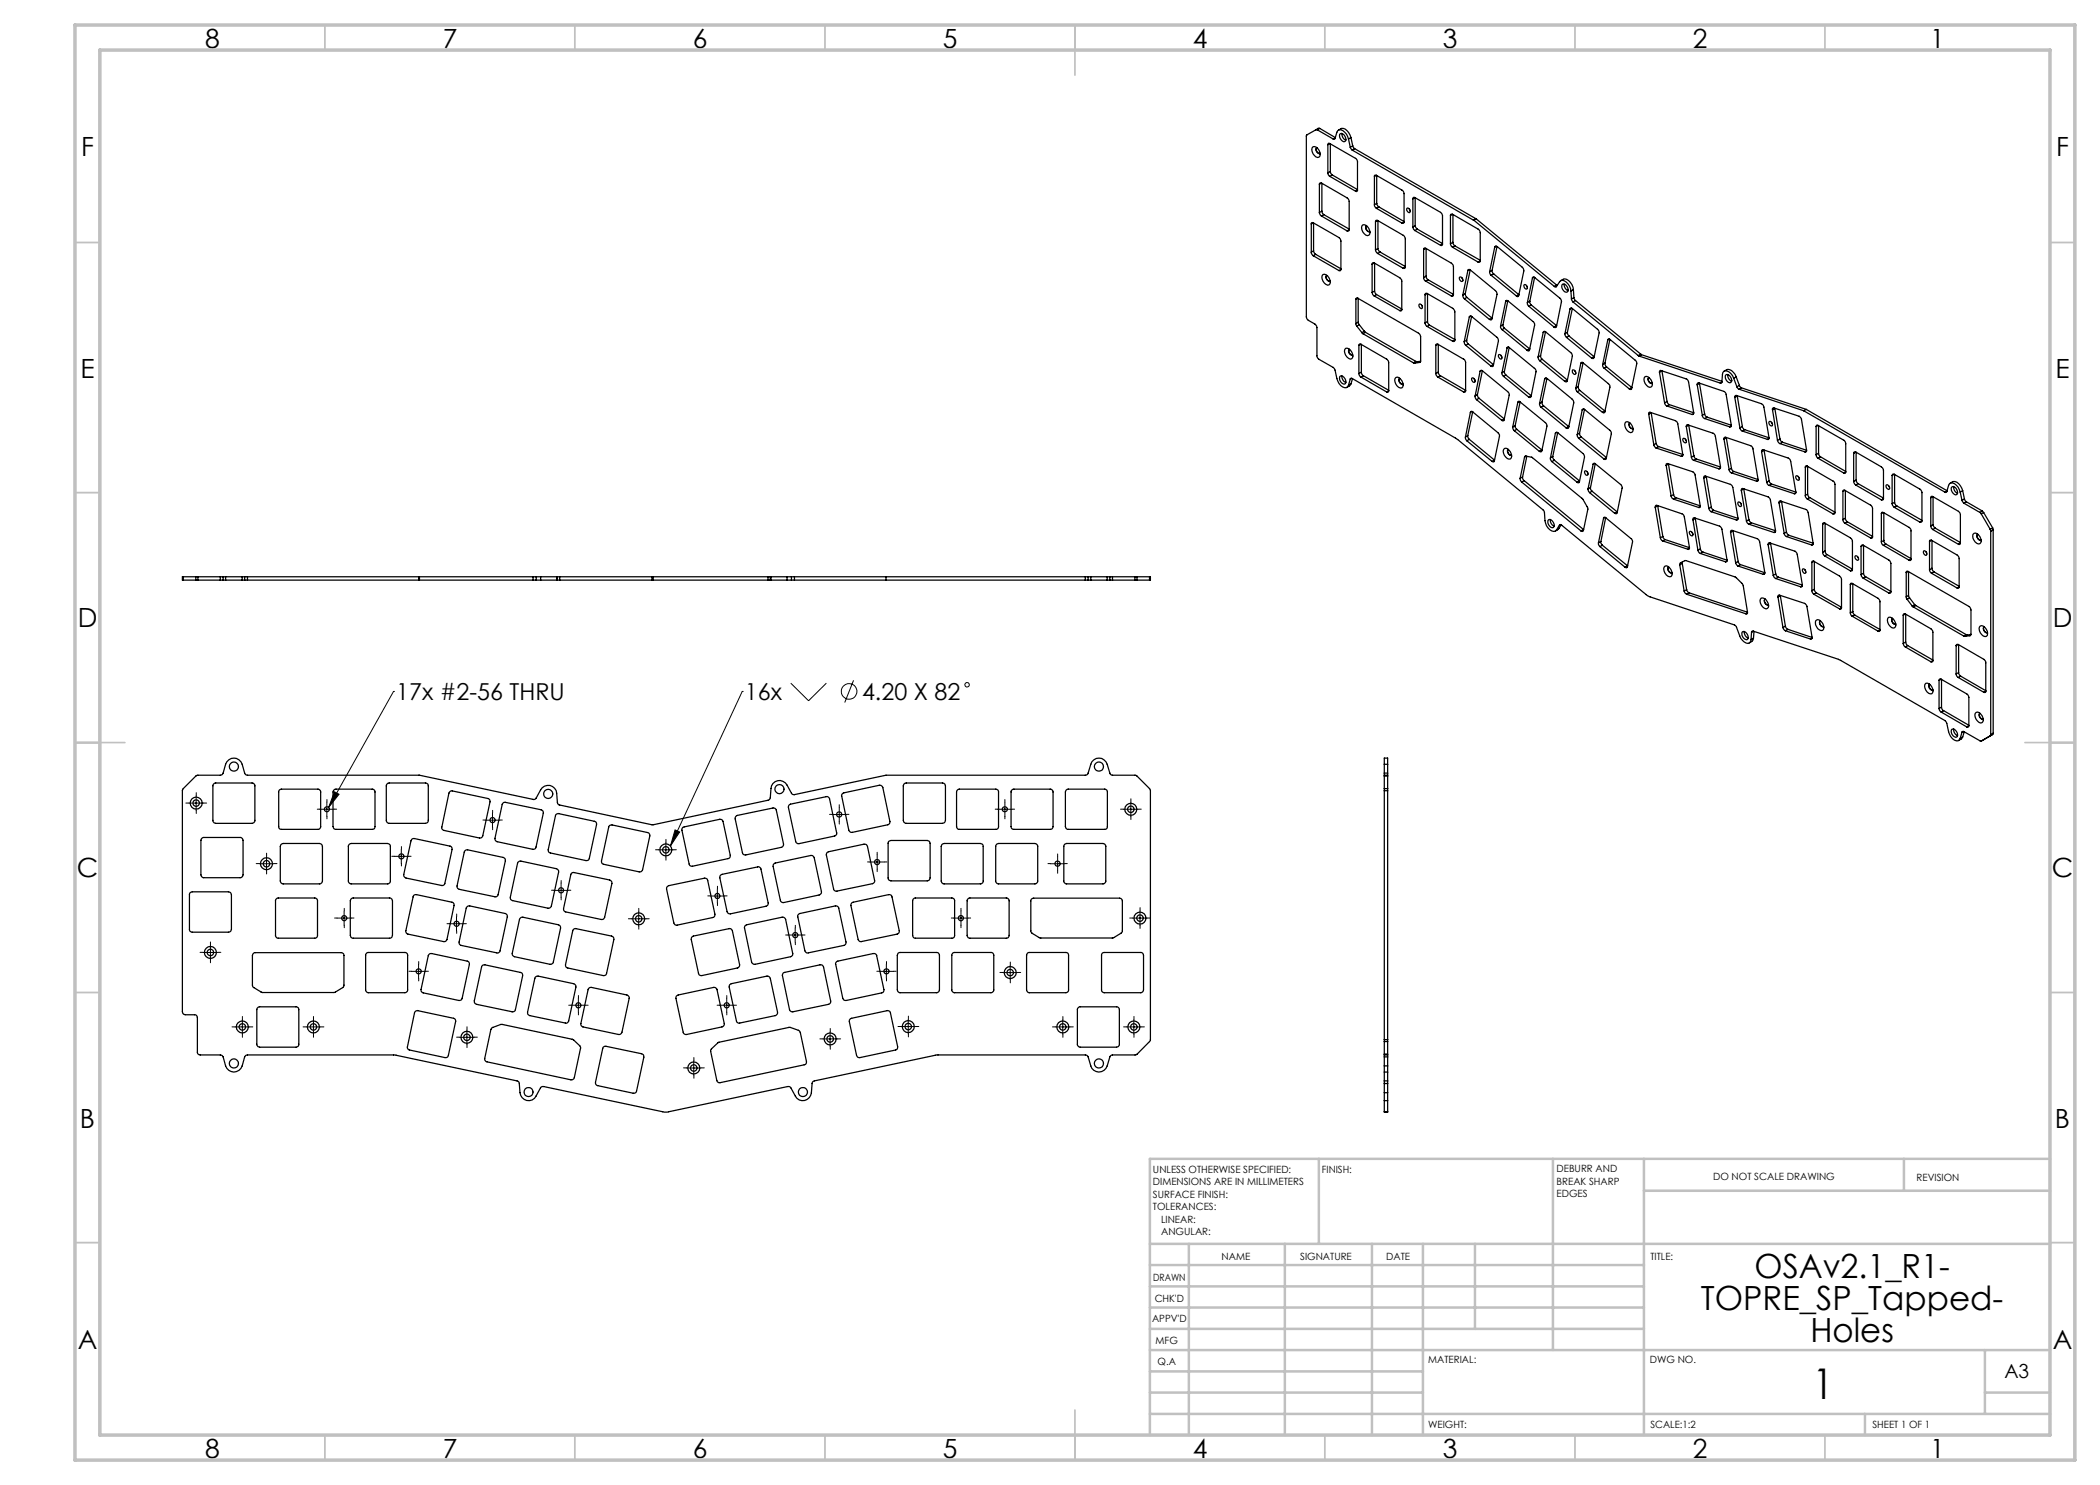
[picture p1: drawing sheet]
<svg xmlns="http://www.w3.org/2000/svg" width="420mm" height="297mm" viewBox="0 0 420 297" stroke-linecap="round" stroke-linejoin="round" font-family="sans-serif">
<defs><g id="words">
<text font-size="8.5" x="362.5" y="279.7">1</text>
<g font-size="6.7">
<text x="350.9" y="255.6">OSAv2.1_R1-</text>
<text x="340.2" y="262">TOPRE_SP_Tapped-</text>
<text x="362.1" y="268.4">Holes</text>
</g>
<g font-size="5.3">
<text x="41" y="9.5">8</text>
<text x="88.5" y="9.5">7</text>
<text x="138.5" y="9.5">6</text>
<text x="188.5" y="9.5">5</text>
<text x="238.5" y="9.5">4</text>
<text x="288.5" y="9.5">3</text>
<text x="338.5" y="9.5">2</text>
<text x="386" y="9.5">1</text>
<text x="16.2" y="31.2">F</text>
<text x="411.2" y="31.2">F</text>
<text x="16.1" y="75.5">E</text>
<text x="411.1" y="75.5">E</text>
<text x="15.5" y="125.5">D</text>
<text x="410.5" y="125.5">D</text>
<text x="15.4" y="175.5">C</text>
<text x="410.4" y="175.5">C</text>
<text x="16" y="225.5">B</text>
<text x="411" y="225.5">B</text>
<text x="15.5" y="269.7">A</text>
<text x="410.5" y="269.7">A</text>
<text x="41" y="291.5">8</text>
<text x="88.5" y="291.5">7</text>
<text x="138.5" y="291.5">6</text>
<text x="188.5" y="291.5">5</text>
<text x="238.5" y="291.5">4</text>
<text x="288.5" y="291.5">3</text>
<text x="338.5" y="291.5">2</text>
<text x="386" y="291.5">1</text>
</g>
<g font-size="4.7">
<text x="79.2" y="140">17x #2-56 THRU</text>
<text x="149" y="140">16x</text>
<text x="172.4" y="140">4.20 X 82</text>
</g>
<text font-size="3.9" x="400.9" y="275.5">A3</text>
<g font-size="2">
<text x="230.6" y="234.6">UNLESS OTHERWISE SPECIFIED:</text>
<text x="230.6" y="237.1">DIMENSIONS ARE IN MILLIMETERS</text>
<text x="230.6" y="239.6">SURFACE FINISH:</text>
<text x="264.4" y="234.6">FINISH:</text>
<text x="311.3" y="234.5">DEBURR AND</text>
<text x="311.3" y="237">BREAK SHARP</text>
<text x="311.3" y="239.5">EDGES</text>
<text x="342.6" y="236">DO NOT SCALE DRAWING</text>
<text x="383.3" y="236.2">REVISION</text>
<text x="230.6" y="242.1">TOLERANCES:</text>
<text x="232.2" y="244.6">LINEAR:</text>
<text x="232.2" y="247.1">ANGULAR:</text>
<text x="244.3" y="252">NAME</text>
<text x="260" y="251.9">SIGNATURE</text>
<text x="277.2" y="251.9">DATE</text>
<text x="330.1" y="251.9">TITLE:</text>
<text x="230.6" y="256.1">DRAWN</text>
<text x="230.9" y="260.3">CHK'D</text>
<text x="230.4" y="264.4">APPV'D</text>
<text x="231.1" y="268.8">MFG</text>
<text x="231.5" y="273">Q.A</text>
<text x="285.6" y="272.5">MATERIAL:</text>
<text x="330" y="272.5">DWG NO.</text>
<text x="285.6" y="285.5">WEIGHT:</text>
<text x="330.1" y="285.6">SCALE:1:2</text>
<text x="374.5" y="285.6">SHEET 1 OF 1</text>
</g>
</g></defs>
<g fill="none" stroke="#000" stroke-width=".2">
<path d="M78.7 138.3h.1M78.7 138.3l-13 23.2M148.4 138.3h.1M148.4 138.3l-14.3 30.9M158.2 136.6l3.5 3.6 3.6-3.6M170.7 136.1l-1.8 4.4M39.2 159.2v2.9M66.9 158.4l.9 .5-2.1 2.6zM37.8 160.6h2.9M51.9 172.8h2.8M53.3 171.3v2.9M64 161.9h2.8"/>
<path d="M65.4 160.4v2.9M78.8 171.3h2.9M80.3 169.9v2.8M97.1 164h2.8M98.5 162.6v2.8M110.8 178.1h2.8M112.2 176.6v2.9M131.7 170h2.9M133.2 168.6v2.8M135 166l.9 .4-1.8 2.8zM142.1 179.2h2.8M143.5 177.8v2.8"/>
<path d="M166.4 162.9h2.9M167.9 161.5v2.8M174 172.4h2.8M175.4 171v2.8M199.5 161.9h2.9M201 160.4v2.9M210.1 172.8h2.8M211.5 171.3v2.9M224.7 161.9h2.9M226.2 160.4v2.9M40.6 190.5h2.9M42.1 189.1v2.8"/>
<path d="M67.4 183.6h2.9M68.8 182.2v2.9M82.3 194.3h2.9M83.7 192.8v2.9M89.9 184.7h2.8M91.3 183.3v2.9M115.7 199.6v2.9M126.3 183.8h2.9M127.7 182.3v2.9M145.3 199.6v2.9M157.6 187h2.9M159 185.6v2.9"/>
<path d="M175.9 194.3h2.8M177.3 192.8v2.9M190.7 183.6h2.9M192.2 182.2v2.9M200.6 194.5h2.9M202 193.1v2.8M226.6 183.6h2.8M228 182.2v2.9M47 205.4h2.9M48.5 204v2.8M61.2 205.4h2.9M62.7 204v2.8"/>
<path d="M92 207.5h2.8M93.4 206v2.9M114.2 201h2.9M137.3 213.6h2.9M138.7 212.2v2.8M143.9 201h2.9M164.6 207.8h2.9M166 206.4v2.8M180.2 205.3h2.9M181.6 203.9v2.9M211.1 205.4h2.9M212.5 204v2.8"/>
<path d="M225.4 205.4h2.8M226.8 204v2.8"/>
<circle cx="169.8" cy="138.3" r="1.55"/>
<circle cx="193.4" cy="136.9" r=".45"/>
</g>
<g fill="none" stroke="#000" stroke-width=".2" stroke-dasharray="15.2 1.3 1.3 1.3">
<path d="M39.3 159.2v-.7M37.8 160.6h-.6M39.3 162v.7M40.7 160.6h.6M51.9 172.7h-.7M53.3 171.3v-.7M53.3 174.2v.6M54.7 172.7h.7M64 161.8h-.5M65.4 160.4v-.5M65.4 163.3v.5M66.8 161.8h.5"/>
<path d="M78.9 171.3h-.6M80.3 169.8v-.5M80.3 172.7v.5M81.7 171.3h.5M97.1 164h-.5M98.5 162.6v-.5M98.5 165.4v.5M100 164h.5M110.8 178h-.5M112.2 176.6v-.5M112.2 179.5v.5M113.7 178h.5"/>
<path d="M131.8 170h-.7M133.2 168.5v-.6M133.2 171.4v.6M134.6 170h.7M142.1 179.2h-.5M143.5 177.8v-.6M144.9 179.2h.5M166.4 162.9h-.5M167.9 161.4v-.5M167.9 164.3v.5M169.3 162.9h.5M174 172.4h-.5"/>
<path d="M175.4 171v-.5M175.4 173.8v.5M176.9 172.4h.5M199.6 161.8h-.6M201 160.4v-.5M201 163.3v.5M202.4 161.8h.5M210.1 172.7h-.5M211.5 171.3v-.5M211.5 174.2v.5M213 172.7h.5M224.8 161.8h-.7"/>
<path d="M226.2 160.4v-.6M226.2 163.3v.6M227.6 161.8h.7M40.7 190.5h-.7M42.1 189v-.6M42.1 191.9v.7M43.5 190.5h.7M67.4 183.6h-.5M68.9 182.2v-.5M68.9 185v.5M70.3 183.6h.5M82.3 194.3h-.5"/>
<path d="M83.7 192.8v-.5M83.7 195.7v.5M85.2 194.3h.5M89.9 184.7h-.5M91.3 183.3v-.5M91.3 186.2v.5M92.8 184.7h.5M115.7 199.6v-.5M126.3 183.8h-.6M127.8 182.3v-.6M127.8 185.2v.6M129.2 183.8h.6"/>
<path d="M143.5 180.6v.5M145.4 199.6v-.5M157.6 187h-.5M159.1 185.6v-.5M159.1 188.4v.5M160.5 187h.5M175.9 194.3h-.5M177.3 192.8v-.5M177.3 195.7v.5M178.7 194.3h.5M190.8 183.6h-.5M192.2 182.2v-.5"/>
<path d="M192.2 185v.5M193.6 183.6h.5M200.6 194.5h-.6M202.1 193.1v-.7M202.1 195.9v.7M203.5 194.5h.6M226.6 183.6h-.7M228 182.2v-.7M228 185v.7M229.4 183.6h.7M47.1 205.4h-.7M48.5 204v-.7"/>
<path d="M48.5 206.8v.7M49.9 205.4h.7M61.3 205.4h-.7M62.7 204v-.7M62.7 206.8v.7M64.1 205.4h.7M92 207.4h-.7M93.4 206v-.6M93.4 208.9v.6M94.8 207.4h.7M114.3 201h-.5M115.7 202.5v.5"/>
<path d="M117.1 201h.5M137.3 213.6h-.6M138.8 212.1v-.6M138.8 215v.7M140.2 213.6h.7M143.9 201h-.5M145.4 202.5v.5M146.8 201h.5M164.6 207.8h-.6M166.1 206.3v-.6M166.1 209.2v.7M167.5 207.8h.6"/>
<path d="M180.2 205.3h-.6M181.7 203.9v-.7M181.7 206.7v.7M183.1 205.3h.7M211.2 205.4h-.7M212.6 204v-.7M212.6 206.8v.7M214 205.4h.7M225.4 205.4h-.7M226.8 204v-.7M226.8 206.8v.7M228.2 205.4h.7"/>
</g>
<g fill="none" stroke="#c0c0c0" stroke-width=".35">
<path d="M65 5v5M115 5v5M165 5v5M215 5v10M265 5v5M315 5v5M365 5v5M15 48.5h5M410 48.5h5M15 98.5h5M410 98.5h5M15 148.5h10"/>
<path d="M405 148.5h10M15 198.5h5M410 198.5h5M15 248.5h5M410 248.5h5M65 287v5M115 287v5M165 287v5M215 282v10M265 287v5M315 287v5M365 287v5"/>
</g>
<g fill="none" stroke="#c0c0c0" stroke-width=".5">
<path d="M263.8 231.8v17M310.6 231.8v38.2M328.8 231.8v55.2M328.8 238.2h81.2M380.8 231.8v6.4M410 231.8h-180v55.2M230 248.8h180M230 257.3h98.8M230 253h98.8M237.8 248.8v38.2M257 248.8v38.2M274.4 248.8v38.2"/>
<path d="M284.6 248.8v38.2M295 248.8v17M230 265.8h98.8M230 261.5h98.8M230 278.5h54.6M230 274.3h54.6M230 270h180M397 278.5h13M397 270v12.8M230 282.8h180M373 282.8v4.2"/>
</g>
<path d="M15 5h400v287h-400zM20 10h390v277h-390z" fill="none" stroke="#c0c0c0" stroke-width=".7"/>
<path d="M66.9 158.4l.9 .5-2.1 2.6zM135 166l.9 .4-1.8 2.8z" fill="#000"/>
<g fill="none" stroke="#000" stroke-width=".25">
<path d="M262.6 29.3a1.39 1.39 0 0 1 1.2 2.1 1.38 1.38 0 0 1-1.2-2.1zM263.2 26l-1.9 1.1v36.4l.4 .6 1.4 .8 .2 .4 .1 6 .1 .2 .3 .4 2.9 1.6 .3 .5a4.2 4.2 0 0 0 1.5 3.4l.8 .1 .4-.5M263.2 26h.3M263.3 29.6a.76 .76 0 0 0 .7 1.1M263.4 29.6a.67 .67 0 0 0-.1 .7 .67 .67 0 0 0 .7 .4M263.5 26l3.1 1.8M263.9 36.9v5.6M263.9 25.7l-.2-.1-.5 .4M263.9 25.7l-.4 .3M263.9 25.7l3.2 1.8M264.3 36.6l5.4 3.2 .1 .5v5.6M264.3 36.6a.26 .26 0 0 0-.3 0 .26 .26 0 0 0-.1 .3"/>
<path d="M264.3 36.6l-.4 .3M264.4 36.7v5.5M265.6 34.6l.1 .4 .3 .3M265.6 28.9v5.7M266 28.7l5.2 3 .2 .3 .1 .3v5.7M266 28.7a.23 .23 0 0 0-.3 0 .23 .23 0 0 0-.1 .2M266 35.3l5.1 2.9M266 28.7l-.4 .2M266.1 34.3l.1 .4 .3 .3M266.1 34.3l-.5 .3M266.1 28.7v5.6M266.5 35l-.5 .3"/>
<path d="M266.5 35l5 2.9M266.6 27.8h.4l.5-1.7a1.44 1.44 0 0 1 2 1.2l.2 .5M267.1 27.5l-.5 .3M267.7 26a1.24 1.24 0 0 1 2 .5l.5 1M268.1 26.7a1.04 1.04 0 0 1 .9 1.6 1.04 1.04 0 0 1-.9-1.6zM268.4 26.7v.1a1.4 1.4 0 0 0 .8 1.2M269.7 27.8l.4 1.7M270.1 29.5l.3 .5M270.2 27.5l-.5 .3M270.2 27.5l.3 1.7M270.4 30l24.3 14M270.5 29.2l.4 .5"/>
<path d="M270.5 29.2l-.4 .3M270.9 29.7l-.5 .3M270.9 29.7l24.3 14M271.5 38a.23 .23 0 0 1-.1 .3 .23 .23 0 0 1-.3-.1M271.5 38l-.4 .2M274.9 35.3v5.7M275.3 35.1l5.1 2.9 .3 .3 .1 .3v5.8M275.3 35.1a.24 .24 0 0 0-.3-.1 .24 .24 0 0 0-.1 .3M275.3 35.1l-.4 .2M275.3 35.1v5.6M282.6 39.8v5.6M283 39.5l5.1 3 .3 .3 .1 .3v5.7"/>
<path d="M283 39.5a.24 .24 0 0 0-.3 0 .24 .24 0 0 0-.1 .3M283 39.5l-.4 .3M283 39.6v5.5M262.3 50.4v.3l.3 .4M262.3 44.8v5.6M262.6 44.6l5.2 2.9 .3 .3 .1 .3v5.8M262.6 44.6a.24 .24 0 0 0-.2-.1 .24 .24 0 0 0-.1 .3M262.6 51.1l5.2 3M262.6 44.6l-.3 .2M262.7 50.2l.2 .5 .2 .2M262.7 50.2l-.4 .2M262.7 44.6v5.6"/>
<path d="M263.1 50.9l-.5 .2M263.1 50.9l5.1 2.9M263.9 42.5l.2 .5 .2 .2M264.3 43.2l5.1 3M264.4 42.2l.4 .7M264.4 42.2l-.5 .3M264.6 54.9a1.39 1.39 0 0 1 1.2 2.1 1.39 1.39 0 0 1-1.2-2.1zM264.8 42.9l-.5 .3M264.8 42.9l5 2.9M265.4 55.1a.76 .76 0 0 0 .6 1.1M265.4 55.1a.67 .67 0 0 0-.1 .8 .67 .67 0 0 0 .7 .3M268.2 53.9a.24 .24 0 0 1-.1 .2 .24 .24 0 0 1-.3 0"/>
<path d="M268.2 53.9l-.4 .2M269.8 45.9a.26 .26 0 0 1-.1 .3 .26 .26 0 0 1-.3 0M269.8 45.9l-.4 .3M271.2 59.9v4.8M271.6 59.7l12.4 7.1 .1 .5v4.9l-.2 .3M271.6 59.7a.23 .23 0 0 0-.3-.1 .23 .23 0 0 0-.1 .3M271.6 59.7l-.4 .2M271.6 59.7v4.7M272.6 45a1.39 1.39 0 0 1 1.2 2.1 1.38 1.38 0 0 1-1.2-2.1zM273.3 45.2a.72 .72 0 0 0 .7 1.1 .67 .67 0 0 1-.7-.3 .67 .67 0 0 1 0-.8M274.4 58.5l.1 .4 .3 .3M274.4 52.8v5.7"/>
<path d="M274.8 52.6l5.2 3 .3 .3 .1 6M274.8 52.6a.25 .25 0 0 0-.3 0 .25 .25 0 0 0-.1 .2M274.8 59.2l5.2 2.9M274.8 52.6l-.4 .2M274.9 41v.2l.4 .5M274.9 58.2l.4 .7M274.9 52.6v5.6M274.9 58.2l-.5 .3M275.1 50l.4 .7M275.1 44.3v5.7M275.3 41.7l5.1 2.9M275.3 58.9l-.5 .3"/>
<path d="M275.3 58.9l5.1 2.9M275.3 40.7l.2 .5 .3 .2M275.3 40.7l-.4 .3M275.5 44.1l5.4 3.2 .2 .4v5.7M275.5 44.1a.26 .26 0 0 0-.3 0 .26 .26 0 0 0-.1 .2M275.5 50.7l5.1 3M275.5 44.1l-.4 .2M275.6 49.7l.2 .5 .2 .2M275.6 49.7l-.5 .3M275.6 44.2v5.5M275.8 41.4l-.5 .3M275.8 41.4l5 2.9"/>
<path d="M276 50.4l-.5 .3M276 50.4l5.1 2.9M280.8 44.4a.25 .25 0 0 1-.1 .3 .25 .25 0 0 1-.3-.1M280.8 44.4l-.4 .2M281.1 53.4l-.2 .3h-.3M281.1 53.4l-.5 .3M281.4 41.6a.53 .53 0 0 1 .6 .3 .53 .53 0 0 1-.2 .6l-.5-.5zM281.9 41.8l.1 .2M282.6 45.4l.4 .7M283 46.1l5.1 3M283 45.1l.5 .7M283 45.1l-.4 .3"/>
<path d="M283.5 45.8l-.5 .3M283.5 45.8l5 2.9M284.7 55.5l.1 .4 .4 .3M284.7 49.9v5.6M285 58.9v5.7M285.2 49.7l5.1 3 .3 .3 .1 6M285.2 49.7a.25 .25 0 0 0-.3-.1 .25 .25 0 0 0-.2 .3M285.2 56.2l5.1 3M285.2 49.7l-.5 .2M285.2 55.2l.1 .5 .3 .2M285.2 55.2l-.5 .3M285.2 49.7v5.5"/>
<path d="M285.4 58.7l5.1 3 .4 .4 .1 5.9M285.4 58.7a.26 .26 0 0 0-.3 0 .26 .26 0 0 0-.1 .2M285.4 58.7l-.4 .2M285.5 58.8v5.5M285.6 55.9l5.1 3M285.6 55.9l-.4 .3M288.5 48.8a.24 .24 0 0 1-.1 .3 .24 .24 0 0 1-.3 0M288.5 48.8l-.4 .3M290.1 48.8l.2 .4 .2 .3M290.1 43.1v5.7M290.5 42.9l5.4 3.1 .2 .5v5.7M290.5 42.9a.26 .26 0 0 0-.3-.1 .26 .26 0 0 0-.1 .3"/>
<path d="M290.5 49.5l5.1 2.9M290.5 42.9l-.4 .2M290.6 48.5l.4 .7M290.6 48.5l-.5 .3M290.6 42.9v5.6M290.7 59a.26 .26 0 0 1-.2 .2 .26 .26 0 0 1-.2 0M290.7 59l-.4 .2M291 49.2l-.5 .3M291 49.2l5.1 2.9M291.9 55.5a.47 .47 0 0 1 .6 .2 .47 .47 0 0 1-.2 .6l-.3-.3zM292.4 55.6l.1 .2M292.6 59l.3 .8"/>
<path d="M292.9 59.8l5 4.1M293.1 58.7l.3 .8M293.1 58.7l-.5 .3M293.4 59.5l5 4.1M293.4 59.5l-.5 .3M293.6 54.1a.28 .28 0 0 1 .2-.2 .28 .28 0 0 1 .3 .1l5.2 4.4 .1 .5-1 4.9a.27 .27 0 0 1-.2 .2 .27 .27 0 0 1-.3-.1M293.6 54.1l-1 4.9M293.9 53.9l-.3 .2M294 54l-.9 4.7M294.7 44l.1 .1M294.8 44.1l16.1 13.2M295.2 43.7v.1"/>
<path d="M295.2 43.7l-.5 .3M295.2 43.8l16.1 13.2M295.2 43.8l-.4 .3M296.1 52.2l-.2 .3-.3-.1M296.1 52.2l-.5 .2M297.9 54.4l.3 .7M298.2 55.1l5.1 4.1M298.4 54.1l.3 .7M298.4 54.1l-.5 .3M298.7 54.8l5 4.1M298.7 54.8l-.5 .3M298.9 49.4a.27 .27 0 0 1 .3-.2 .27 .27 0 0 1 .2 .1l5.3 4.4 .1 .5-1.1 4.9a.24 .24 0 0 1-.2 .2 .24 .24 0 0 1-.2-.1"/>
<path d="M298.9 49.4l-1 5M299.3 49.2l-.4 .2M299.4 49.3l-1 4.8M303.7 58.9l-.4 .3M303.7 58.9h.1M304.9 56.9a.51 .51 0 0 1 .5 .3 .51 .51 0 0 1-.1 .6l-.4-.3-.1-.4zM305.3 57.1l.1 .3M306.5 55.6l.1-.2 .3 .1 5.1 4.2 .2 .3 .1 .3-1 5a.28 .28 0 0 1-.2 .2 .28 .28 0 0 1-.3-.1M306.5 55.6l-1 4.9M306.8 55.4l-.3 .2M306.9 55.5l-.9 4.8M310.9 57.3l.3 .1 .7-1.1a.83 .83 0 0 1 1.3 .1 2.54 2.54 0 0 1 1 1.8"/>
<path d="M311.3 57l.1 .1M311.3 57l-.4 .3M312.1 56.1a1.2 1.2 0 0 1 2 .4l.3 .4 .3 1M312.5 56.8a1.06 1.06 0 0 1 .9 1.6 1.06 1.06 0 0 1-.9-1.6zM312.8 56.8l.2 .8 .6 .6M314.2 58.2l.1 1.6M314.3 59.8l.3 .6M314.7 57.9l-.5 .3M314.7 57.9l.1 1.6M314.8 59.5l.3 .6M314.8 59.5l-.5 .3M268.1 75.2a1.06 1.06 0 0 1 .9 1.6 1.06 1.06 0 0 1-.9-1.6z"/>
<path d="M268.4 75.2v.1a1.41 1.41 0 0 0 .8 1.2M269.1 69.7a1.39 1.39 0 0 1 1.2 2.1 1.39 1.39 0 0 1-1.2-2.1zM270.1 75.8l.3-.1 21.1 12.2 17.1 14 .3 .6a4 4 0 0 0 1.1 3.4 .86 .86 0 0 0 1.3 .1M270.1 75.8l-.4 1.2M270.2 76.8l-.2 .3-.6 .4M270.2 76.8l-.5 .2M270.3 75.7l-.2 .1M270.5 75.7l-.3 1.1M270.5 71a.67 .67 0 0 1-.7-.3 .67 .67 0 0 1 .1-.8 .73 .73 0 0 0 .6 1.1M271.2 64.7l.2 .5M271.4 65.2l1 1.3M271.6 64.4l.3 .5"/>
<path d="M271.6 64.4l-.4 .3M271.8 74.7l.2 .5 .2 .2M271.8 69.1v5.6M271.9 64.9l-.5 .3M271.9 64.9l1 1.3M272.2 68.9l5.2 3 .3 .3v6M272.2 68.9a.26 .26 0 0 0-.3-.1 .26 .26 0 0 0-.1 .3M272.2 75.4l5.1 3M272.2 68.9l-.4 .2M272.3 74.4l.1 .5 .3 .2M272.3 74.4l-.5 .3M272.3 68.9v5.5"/>
<path d="M272.4 66.5l.2 .2M272.6 66.7l10.1 5.9M272.7 75.1l-.5 .3M272.7 75.1l5 3M272.9 66.2l.2 .3M272.9 66.2l-.5 .3M273.1 66.5l10.1 5.8M273.1 66.5l-.5 .2M277.7 78.2a.26 .26 0 0 1-.1 .2 .26 .26 0 0 1-.3 0M277.7 78.2l-.4 .2M279.2 75.5a1.38 1.38 0 0 1 1.2 2.1 1.39 1.39 0 0 1-1.2-2.1zM279.9 75.7a.76 .76 0 0 0 .7 1.1"/>
<path d="M280 75.7a.7 .7 0 0 0-.1 .7 .7 .7 0 0 0 .7 .4M280.4 61.9a.23 .23 0 0 1-.2 .3 .23 .23 0 0 1-.2-.1M280.4 61.9l-.4 .2M282.7 72.6h.2M283.2 72.3l.2 .1M283.2 72.3l-.5 .3M283.4 72.4l-.5 .2M283.9 60.8a.53 .53 0 0 1 .5 .3 .53 .53 0 0 1-.1 .6l-.4-.3-.1-.3zM283.9 72.5l-1 .1M284.1 72.4l-.2 .1M284.1 72.2l-.7 .2M284.3 61l.1 .2"/>
<path d="M285 64.6l.2 .5 .2 .2M285.4 65.3l5.1 3M285.5 64.3l.4 .7M285.5 64.3l-.5 .3M285.9 65l-.5 .3M285.9 65l5.1 2.9M287.2 74.7v.3l.4 .4M287.2 69.1v5.6M287.6 68.9l5.3 3.1 .2 .4v5.7M287.6 68.9a.26 .26 0 0 0-.3-.1 .26 .26 0 0 0-.1 .3M287.6 75.4l5.1 3M287.6 68.9l-.4 .2"/>
<path d="M287.7 74.4l.1 .5 .3 .2M287.7 74.4l-.5 .3M287.7 68.9v5.5M288.1 75.1l5 3M288.1 75.1l-.5 .3M291 68a.26 .26 0 0 1-.2 .3 .26 .26 0 0 1-.3 0M291 68l-.5 .3M292.8 68.3l.4 .8M293.1 78.1a.26 .26 0 0 1-.1 .3 .26 .26 0 0 1-.3 0M293.1 78.1l-.4 .3M293.2 69.1l5 4.1M293.3 68l.4 .8"/>
<path d="M293.3 68l-.5 .3M293.7 68.8l5 4.1M293.7 68.8l-.5 .3M293.9 63.4a.28 .28 0 0 1 .2-.2 .28 .28 0 0 1 .3 .1l5.2 4.4 .1 .5-1 4.9a.28 .28 0 0 1-.3 .2 .28 .28 0 0 1-.2-.1M293.9 63.4l-1.1 4.9M294.2 63.2l-.3 .2M294.3 75.7a.48 .48 0 0 1 .6 .2 .48 .48 0 0 1-.1 .6l-.3-.2zM294.3 63.3l-1 4.7M294.8 75.8l.2 .2M295 79.2l.1 .4 .2 .3M295.3 79.9l5.1 4.2M295.5 78.9l.3 .8"/>
<path d="M295.5 78.9l-.5 .3M295.8 79.7l-.5 .2M295.8 79.7l5 4.1M296 74.3a.28 .28 0 0 1 .2-.2 .28 .28 0 0 1 .3 .1l5.3 4.5v.4l-1 5-.1 .1-.3-.1M296 74.3l-1 4.9M296.3 74.1l-.3 .2M296.5 74.2l-1 4.7M298.4 63.6l-.5 .3M298.4 63.6h.1M298.7 72.9l-.5 .3M298.7 72.9v.1M299.8 70.9a.54 .54 0 0 1 .5 .3 .54 .54 0 0 1-.1 .6l-.5-.5z"/>
<path d="M300.1 65.2v.3l.3 .4M300.2 71.1l.2 .3M300.4 74.5v.4l.3 .4M300.4 65.9l5 4.2M300.6 64.9v.4l.3 .3M300.6 64.9l-.5 .3M300.7 75.3l5 4.1M300.9 74.3v.3l.3 .4M300.9 65.6l-.5 .3M300.9 65.6l5 4.2M300.9 74.3l-.5 .2M301.1 60.3a.25 .25 0 0 1 .2-.2 .25 .25 0 0 1 .3 .1l5.1 4.2 .2 .3 .1 .3-1.1 5a.24 .24 0 0 1-.2 .2 .24 .24 0 0 1-.3-.1"/>
<path d="M301.1 60.3l-1 4.9M301.2 75l-.5 .3M301.2 75l5 4.1M301.4 69.6a.24 .24 0 0 1 .2-.2 .24 .24 0 0 1 .3 .1l5.1 4.2 .2 .4-1 5.2a.27 .27 0 0 1-.2 .2 .27 .27 0 0 1-.3-.1M301.4 69.6l-1 4.9M301.4 60.1l-.3 .2M301.6 60.2l-1 4.7M301.7 69.4l-.3 .2M301.8 69.5l-.9 4.8M305.5 60.5v.3l.3 .5M305.8 61.3l5 4.1M305.9 69.8l-.5 .3"/>
<path d="M305.9 69.8h.1M306 60.3v.3l.2 .4M306 60.3l-.5 .2M306.2 79.1l-.5 .3M306.2 79.1h.1M306.2 61l-.4 .3M306.2 61l5.1 4.1M307.6 71.4l.3 .7M307.9 72.1l5 4.2M308.1 71.1l.3 .8M308.1 71.1l-.5 .3M308.4 71.9l-.5 .2"/>
<path d="M308.4 71.9l5 4.1M308.6 66.5a.28 .28 0 0 1 .3-.2 .28 .28 0 0 1 .2 .1l5.3 4.4 .1 .5-1.1 4.9a.28 .28 0 0 1-.2 .2 .28 .28 0 0 1-.3-.1M308.6 66.5l-1 4.9M308.9 75.8l-1 4.9M309 66.3l-.4 .2M309.1 66.4l-1 4.7M309.2 75.6l-.3 .2M309.4 75.7l-1 4.7M309.4 75.7l5.2 4.4 .1 .5-1 4.9a.28 .28 0 0 1-.2 .2 .28 .28 0 0 1-.3-.1M309.4 75.7a.27 .27 0 0 0-.3-.1 .27 .27 0 0 0-.2 .2M311.3 65.1l-.5 .3M311.3 65.1v.1"/>
<path d="M313 66.7l.3 .8M313.3 67.5l5 4.1M313.4 76l-.5 .3M313.4 76h.1M313.5 66.5l.3 .7M313.5 66.5l-.5 .2M313.8 67.2l-.5 .3M313.8 67.2l5 4.1M314 61.8a.26 .26 0 0 1 .2-.2 .26 .26 0 0 1 .3 .1l5.3 4.5v.4l-1 4.9a.27 .27 0 0 1-.2 .2 .27 .27 0 0 1-.3-.1M314 61.8l-1 4.9M314.3 61.6l-.3 .2M314.5 61.7l-1 4.8"/>
<path d="M314.5 74a.54 .54 0 0 1 .6 .3 .54 .54 0 0 1-.1 .6l-.5-.3zM314.6 60.4l13.1 10.7M315 74.2l.1 .2M315.1 60.1l-.5 .3M315.1 60.1l13.1 10.7M315.2 77.6v.4l.3 .3M315.5 78.3l5 4.2M315.6 77.3l.3 .8M315.6 77.3l-.4 .3M315.9 78.1l-.4 .2M315.9 78.1l5.1 4.1M316.2 72.7a.26 .26 0 0 1 .2-.3 .26 .26 0 0 1 .3 .2l5.2 4.4 .1 .4-1 5a.25 .25 0 0 1-.2 .2 .25 .25 0 0 1-.3-.1"/>
<path d="M316.2 72.7l-1 4.9M316.5 72.5l-.3 .2M316.6 72.6l-1 4.7M318.8 71.3l-.5 .3M318.8 71.3h.1M320.5 72.9l.1 .4 .3 .4M320.9 73.7l5 4.1M321 72.6l.3 .8M321 72.6l-.5 .3M321.3 73.4l-.4 .3M321.3 73.4l5.1 4.1M321.6 68l.1-.2 .3 .1 5.1 4.2 .2 .3 .1 .3-1.1 5.1-.1 .1-.3-.1"/>
<path d="M321.6 68l-1.1 4.9M321.8 67.8l-.2 .2M322 67.9l-1 4.7M326.4 77.5l-.5 .3M326.4 77.5h.1M327.7 71.1l.1 .1M327.8 71.2l16.3 5.4M328.2 70.8l.1 .1M328.2 70.8l-.5 .3M328.3 70.9l-.5 .3M328.3 70.9l16.1 5.4M329 75.3a1.39 1.39 0 0 1 1.2 2.1 1.38 1.38 0 0 1-1.2-2.1z"/>
<path d="M330.4 76.6a.67 .67 0 0 1-.7-.3 .67 .67 0 0 1 .1-.8 .73 .73 0 0 0 .6 1.2M331.9 74.5a.25 .25 0 0 1 0-.3 .25 .25 0 0 1 .3-.1l5.1 1.7 .3 .3 1.1 6.4v.3l-.3 .1M331.9 74.5l1 6.1M332.4 74.2l-.5 .3M332.4 74.2l1 6.1M332.4 74.2h.1M339.4 77a.27 .27 0 0 1 .1-.3 .27 .27 0 0 1 .3-.1l5 1.7 .3 .2 .1 .3 1.1 6.2a.24 .24 0 0 1-.1 .3 .24 .24 0 0 1-.3 .1M339.4 77l1.1 6.1M339.9 76.7l-.5 .3M339.9 76.7l1 6.1M339.9 76.7h.1M344.4 76.4l-.3 .2"/>
<path d="M344.8 74.2a1.14 1.14 0 0 1 1.9 .3l.5 .9M345.2 74.9a1.06 1.06 0 0 1 .9 1.6 1.06 1.06 0 0 1-.9-1.6zM345.5 74.9v.2a1.38 1.38 0 0 0 .8 1.2M346.7 75.7a1.67 1.67 0 0 0-1.9-1.4l-.3 .6-.1 1.5-.3 .2M346.7 75.7l.7 1.7M347 79.5v-.3l.3-.1 5 1.6 .3 .3 1.2 6.5a.25 .25 0 0 1 0 .3 .25 .25 0 0 1-.3 .1M347 79.5l1 6.1M347.2 75.4l-.5 .3M347.2 75.4l.7 1.7M347.4 77.4l.4 .5M347.5 79.2l-.5 .3M347.5 79.2l1 6.1"/>
<path d="M347.5 79.2h.1M347.8 77.9l13 4.3M347.9 77.1l.4 .5M347.9 77.1l-.5 .3M348.3 77.6l-.5 .3M348.3 77.6l12.9 4.3M293.1 87.4v.4l.3 .4M293.4 88.2l5 4.1M293.5 87.1l.4 .8M293.5 87.1l-.4 .3M293.9 87.9l-.5 .3M293.9 87.9l5 4.1"/>
<path d="M294.1 82.5a.26 .26 0 0 1 .2-.2 .26 .26 0 0 1 .3 .1l5 4.1 .3 .5-1 5.2a.25 .25 0 0 1-.2 .2 .25 .25 0 0 1-.3-.1M294.1 82.5l-1 4.9M294.4 82.3l-.3 .2M294.5 82.4l-1 4.7M298.9 92l-.5 .3M298.9 92h.1M300.8 83.8l-.4 .3M300.8 83.8h.1M300.9 89.7a1.38 1.38 0 0 1 1.2 2.1 1.39 1.39 0 0 1-1.2-2.1zM301.6 89.9a.79 .79 0 0 0 .7 1.1M301.7 89.9a.67 .67 0 0 0-.1 .8 .67 .67 0 0 0 .7 .3M302.5 85.4l.4 .7"/>
<path d="M302.9 86.1l5 4.2M303 85.1l.1 .4 .3 .4M303 85.1l-.5 .3M303.4 85.9l5 4.1M303.4 85.9l-.5 .2M303.6 80.5a.24 .24 0 0 1 .2-.3 .24 .24 0 0 1 .2 .2l5.3 4.4 .1 .4-1 5a.27 .27 0 0 1-.2 .2 .27 .27 0 0 1-.3-.1M303.6 80.5l-1.1 4.9M303.9 80.3l-.3 .2M304 95.7l.3 .7M304 80.4l-1 4.7M304.3 96.4l11.9 9.8M304.5 95.4l.1 .4 .2 .3"/>
<path d="M304.5 95.4l-.5 .3M304.8 96.1l-.5 .3M304.8 96.1l11.9 9.8M304.9 91.4l.3-.2 1.3 .3 10 8.2 1.1 1.9-.9 4.5a.27 .27 0 0 1-.2 .2 .27 .27 0 0 1-.3-.1M304.9 91.4l-.9 4.3M305.2 91.2l-.3 .2M305.4 91.3l-.9 4.1M307.9 80.7l.3 .8M308.2 81.5l5 4.1M308.4 90l-.5 .3M308.4 90h.1M308.4 80.4l.3 .8"/>
<path d="M308.4 80.4l-.5 .3M308.7 81.2l-.5 .3M308.7 81.2l5 4.1M310.1 91.6v.2l.3 .5M310.4 92.3l5 4.1M310.6 91.3l.3 .7M310.6 91.3l-.5 .3M310.9 92l5 4.2M310.9 92l-.5 .3M311.1 86.6l-1 5M311.4 86.5l-.3 .1M311.5 86.5l-.9 4.8"/>
<path d="M311.6 86.6l5.2 4.3 .1 .5-1 5-.1 .2-.4-.2M311.6 86.6a.28 .28 0 0 0-.3-.1 .28 .28 0 0 0-.2 .1M313.7 85.3l-.5 .3M313.7 85.3h.1M315.5 86.9v.4l.2 .4M315.7 87.7l5.1 4.1M315.9 96.2l-.5 .2M315.9 96.2h.1M315.9 86.6l.3 .8M315.9 86.6l-.4 .3M316.2 87.4l-.5 .3M316.2 87.4l5.1 4.1"/>
<path d="M316.4 82a.28 .28 0 0 1 .3-.2 .28 .28 0 0 1 .2 .1l5.3 4.5 .1 .4-1.1 5-.1 .1-.3-.1M316.4 82l-.9 4.9M316.8 81.8l-.4 .2M316.9 81.9l-1 4.7M317 94.2a.51 .51 0 0 1 .5 .3 .51 .51 0 0 1-.1 .6l-.4-.3-.1-.4zM317.4 94.3l.2 .3M317.6 97.8l.3 .7M317.9 98.5l5 4.2M318.1 97.5v.4l.3 .3M318.1 97.5l-.5 .3M318.4 98.2l-.5 .3M318.4 98.2l5 4.2"/>
<path d="M318.6 92.8l.1-.1h.3l5.1 4.2 .3 .4v.2l-1 5a.27 .27 0 0 1-.2 .3 .27 .27 0 0 1-.3-.1M318.6 92.8l-1 5M318.9 92.7l-.3 .1M319.1 92.7l-1 4.8M321 82.2l-.5 .3M321 82.2h.1M321.3 91.5l-.5 .3M321.3 91.5h.1M325.2 84.4a1.39 1.39 0 0 1 1.2 2.1 1.39 1.39 0 0 1-1.2-2.1zM326.6 85.7a.67 .67 0 0 1-.7-.3 .67 .67 0 0 1 .1-.8 .73 .73 0 0 0 .6 1.1M329.7 82.8a.24 .24 0 0 1 .1-.3 .24 .24 0 0 1 .3 0l5.2 1.8 .3 .5 1 6.1a.26 .26 0 0 1-.1 .3 .26 .26 0 0 1-.2 .1M329.7 82.8l1.1 6.2"/>
<path d="M330.2 82.5h.1M330.2 82.5l-.5 .3M330.2 82.5l1 6.2M330.8 89l.4 .6M331.2 88.7l.5 .6M331.2 89.6l5.1 1.7M331.2 88.7l-.4 .3M331.7 89.3l-.5 .3M331.7 89.3l4.9 1.6M332.9 80.6l.2 .4 .3 .2M333.2 93.1a.26 .26 0 0 1 0-.3 .26 .26 0 0 1 .3-.1l5.1 1.7 .2 .2 .2 .3 1 6.2M333.2 93.1l1 6.1"/>
<path d="M333.4 80.3l.2 .4 .3 .2M333.4 81.2l5 1.7M333.4 80.3l-.5 .3M333.7 92.8l-.5 .3M333.7 92.8l1 6.1M333.7 92.8h.1M333.9 80.9l4.8 1.6M333.9 80.9l-.5 .3M334.2 99.2l.3 .5 .2 .1M334.7 98.9l.1 .3 .4 .4M334.7 99.8l5 1.7M334.7 98.9l-.5 .3"/>
<path d="M335.2 99.6l-.5 .2M335.2 99.6l4.8 1.6M336.6 91.1l-.3 .2M336.7 87.7a.6 .6 0 0 1 .5 .8 .58 .58 0 0 1-.5-.8zM337.1 87.8l.1 .3M337.3 85.3a.25 .25 0 0 1 0-.3 .25 .25 0 0 1 .3 0l5.1 1.7 .3 .3 1.1 6.4M337.3 85.3l1 6.1M337.7 85.1l-.4 .2M337.7 85.1l1.1 6.1M337.7 85v.1M338.3 91.4l.2 .5 .3 .2M338.7 82.7l-.3 .2"/>
<path d="M338.8 91.2l.1 .4 .3 .2M338.8 92.1l5 1.7M338.8 91.2l-.5 .2M339.2 91.8l-.4 .3M339.2 91.8l4.9 1.6M340.5 83.1l.2 .5 .2 .1M340.7 95.6l.2-.4h.2l5 1.7 .3 .2 .2 .4 1 6.1-.1 .4h-.2M340.7 95.6l1.1 6.1M340.9 82.8l.1 .3 .4 .3M340.9 83.7l5 1.7M340.9 82.8l-.4 .3M341.2 95.3l-.5 .3"/>
<path d="M341.2 95.3l1.1 6.1M341.2 95.3h.1M341.4 83.4l-.5 .3M341.4 83.4l4.9 1.7M344.1 93.4l-.1 .3-.2 .1M344.1 93.6l-.3 .2M344.8 87.8a.27 .27 0 0 1 0-.3 .27 .27 0 0 1 .3 0l5 1.6 .3 .3 .2 .3 1 6.2M344.8 87.8l1 6.1M345.3 87.6l-.5 .2M345.3 87.6l1 6.1M345.3 87.5v.1M345.8 93.9l.2 .5 .3 .2"/>
<path d="M346.3 85.2l-.4 .2M346.3 93.7l.1 .3 .4 .3M346.3 94.6l5 1.6M346.3 93.7l-.5 .2M346.8 94.3l-.5 .3M346.8 94.3l4.8 1.6M348 85.6l.1 .3 .4 .3M348.3 98.1a.25 .25 0 0 1 0-.3 .25 .25 0 0 1 .3-.1l5 1.7 .3 .2 .2 .4 1 6.1-.1 .4h-.2M348.3 98.1l1 6.1M348.5 85.3l.1 .3 .3 .3M348.5 86.2l5 1.7M348.5 85.3l-.5 .3"/>
<path d="M348.8 97.8l-.5 .3M348.8 97.8l1 6.1M348.8 97.8h.1M348.9 85.9l-.4 .3M348.9 85.9l4.9 1.7M351.6 95.9a.24 .24 0 0 1 0 .3 .24 .24 0 0 1-.3 0M351.6 96.1l-.3 .1M352.3 90.3l.1-.3h.2l5 1.6 .4 .3 .1 .3 1.1 6.2M352.3 90.3l1 6.1M352.8 90.1l-.5 .2M352.8 90.1l1 6.1M352.8 90v.1"/>
<path d="M353.3 96.4l.1 .4 .4 .3M353.8 87.7l-.3 .2M353.8 96.2l.1 .3 .4 .3M353.8 97.1l5 1.6M353.8 96.2l-.5 .2M353.9 84.3a.5 .5 0 0 1 .5 .3 .5 .5 0 0 1-.1 .6l-.4-.3-.1-.4zM354.3 84.5l.2 .2M354.3 96.8l-.5 .3M354.3 96.8l4.9 1.6M354.5 82a.26 .26 0 0 1 0-.3 .26 .26 0 0 1 .3-.1l5 1.7 .3 .2 .2 .3 1 6.2M354.5 82l1 6.1M355 81.7l-.5 .3"/>
<path d="M355 81.7l1 6.1M355 81.7h.1M355.5 88.1l.5 .6M356 87.8l.1 .3 .4 .3M356 88.7l5 1.7M356 87.8l-.5 .3M356.5 88.4l-.5 .3M356.5 88.4l4.8 1.7M359.2 98.4a.25 .25 0 0 1-.1 .3 .25 .25 0 0 1-.3 0M359.2 95.2a.48 .48 0 0 1 .6 .2 .48 .48 0 0 1-.1 .7l-.5-.4zM359.2 98.6l-.4 .1M359.7 95.3l.1 .3"/>
<path d="M360.8 82.2l28.2 16.2M361.1 99.1v.3l.4 .4M361.1 93.4v5.7M361.2 81.9l-.4 .3M361.2 81.9l28.2 16.2-.4 .3M361.3 90a.25 .25 0 0 1 0 .3 .25 .25 0 0 1-.3 .1M361.3 90.2l-.3 .2M361.5 93.2l5.2 3 .2 .3 .1 .3v5.7M361.5 93.2a.23 .23 0 0 0-.3 0 .23 .23 0 0 0-.1 .2M361.5 99.8l5.1 3M361.5 93.2l-.4 .2M361.5 98.8l.1 .3 .4 .4"/>
<path d="M361.5 98.8l-.4 .3M361.5 93.3v5.5M362 99.5l-.5 .3M362 99.5l5 2.9M363.2 90.9l.1 .5 .3 .2M363.2 85.3v5.6M363.6 85.1l5.2 3 .2 .2 .1 .3v5.8M363.6 85.1a.23 .23 0 0 0-.3-.1 .23 .23 0 0 0-.1 .3M363.6 91.6l5.2 3M363.6 85.1l-.4 .2M363.7 90.7l.1 .4 .3 .3M363.7 90.7l-.5 .2"/>
<path d="M363.7 85.1v5.6M364.1 91.4l-.5 .2M364.1 91.4l5 2.9M368.6 98.3v5.6M369 98.1l5.2 3 .2 .2 .1 .3v5.8M369 98.1a.23 .23 0 0 0-.3-.1 .23 .23 0 0 0-.1 .3M369 98.1l-.4 .2M369.1 98.1v5.5M369.1 94.4a.23 .23 0 0 1-.1 .3 .23 .23 0 0 1-.2-.1M369.1 94.4l-.3 .2M370.7 96.3l.2 .5 .3 .2M370.7 90.7v5.6"/>
<path d="M371.2 90.4l5.3 3.2 .2 .5v5.6M371.2 90.4a.26 .26 0 0 0-.3 0 .26 .26 0 0 0-.2 .3M371.2 97l5.1 3M371.2 90.4l-.5 .3M371.2 96l.4 .7M371.2 96l-.5 .3M371.2 90.5v5.5M371.6 96.7l-.4 .3M371.6 96.7l5.1 2.9M376.7 99.7l-.2 .3h-.2M376.7 99.7l-.4 .3M377.3 97a.52 .52 0 0 1 .5 .3 .52 .52 0 0 1-.1 .6l-.4-.3-.1-.4z"/>
<path d="M377.7 97.2l.2 .2M378.4 95.1v5.6M378.8 94.9l5.4 3.1 .2 .4v5.8M378.8 94.9a.26 .26 0 0 0-.3-.1 .26 .26 0 0 0-.1 .3M378.8 94.9l-.4 .2M378.9 94.9v5.6M386.2 99.6v5.6M386.5 99.3l5.2 3 .3 .3 .1 .3v5.7M386.5 99.3a.24 .24 0 0 0-.3 0 .24 .24 0 0 0 0 .3M386.5 99.3l-.3 .3M386.6 99.3v5.6M389 98.4h.3l.6-1.6a1.44 1.44 0 0 1 2 1.1l.1 .5"/>
<path d="M390 96.7a1.24 1.24 0 0 1 2.1 .5l.4 .9M390.4 97.4a1.04 1.04 0 0 1 .9 1.5 1.04 1.04 0 0 1-.9-1.5zM390.7 97.3v.2a1.4 1.4 0 0 0 .8 1.2M392 98.4l.4 1.7M392.5 98.1l-.5 .3M392.5 98.1l.4 1.7M392.9 99.8l.4 .6M392.9 99.8l-.5 .3M36.7 115.4h-.2v.6h.2M36.7 116h2.5M36.7 115.4h2.5M36.7 115.4v.6"/>
<path d="M39.2 116h.4M39.2 115.4h.4M39.2 115.4v.6M39.6 116h4.5M39.6 115.4h4.5M39.6 115.4v.6M44.1 116h.5M44.1 115.4h.5M44.1 115.4v.6M44.6 116h.5M44.6 115.4h.5M44.6 115.4v.6"/>
<path d="M45.1 116h3.3M45.1 115.4h3.3M45.1 115.4v.6M48.4 115.4v.6M48.4 116h.5M48.4 115.4h.5M48.9 116h.6M48.9 115.4h.6M48.9 115.4v.6M49.5 116h34.2M49.5 115.4h34.2M49.5 115.4v.6"/>
<path d="M83.7 116h.2M83.7 115.4h.2M83.7 115.4v.6M83.9 116h22.7M83.9 115.4h22.7M83.9 115.4v.6M106.6 116h.6M106.6 115.4h.6M106.6 115.4v.6M107.2 116h.9M107.2 115.4h.9M107.2 115.4v.6"/>
<path d="M108.1 116h3.2M108.1 115.4h3.2M108.1 115.4v.6M111.3 116h.2M111.3 115.4h.2M111.3 115.4v.6M111.5 116h.4M111.5 115.4h.4M111.5 115.4v.6M111.9 116h18.5M111.9 115.4h18.5M111.9 115.4v.6"/>
<path d="M130.4 116h.2M130.4 115.4h.2M130.4 115.4v.6M130.6 116h23M130.6 115.4h23M130.6 115.4v.6M153.6 116h.5M153.6 115.4h.5M153.6 115.4v.6M154.1 116h.1M154.1 115.4h.1M154.1 115.4v.6"/>
<path d="M154.2 116h3.2M154.2 115.4h3.2M154.2 115.4v.6M157.4 116h.9M157.4 115.4h.9M157.4 115.4v.6M158.3 116h.6M158.3 115.4h.6M158.3 115.4v.6M158.9 116h58.2M158.9 115.4h58.2M158.9 115.4v.6"/>
<path d="M177.2 115.4v.6M217.1 116h.5M217.1 115.4h.5M217.1 115.4v.6M217.6 115.4v.6M217.6 116h.6M217.6 115.4h.6M218.2 116h3.2M218.2 115.4h3.2M218.2 115.4v.6M221.4 115.4v.6M221.4 116h.6"/>
<path d="M221.4 115.4h.6M222 116h.5M222 115.4h.5M222 115.4v.6M222.5 116h4.5M222.5 115.4h4.5M222.5 115.4v.6M227 116h.4M227 115.4h.4M227 115.4v.6M227.4 116h2.5M227.4 115.4h2.5"/>
<path d="M227.4 115.4v.6M229.9 115.4h.2v.6h-.2M229.9 115.4v.6M309.7 103.9a1.06 1.06 0 0 1 1 1.6 1.06 1.06 0 0 1-1-1.6zM310.1 103.9v.2a1.38 1.38 0 0 0 .7 1.2M311.7 105.7l-.6 .5M311.7 105.7l-.4 .3M311.9 105h.4l17.3 14.2 17.3 5.8 .4 .5a4.3 4.3 0 0 0 1.6 2.9l.4 .2a.68 .68 0 0 0 .9-.7M311.9 105l-.6 1M312.1 104.9l-.2 .1M312.2 105l-.5 .7M316.7 105.9l-.5 .3"/>
<path d="M316.7 105.9h.1M319.7 108.6v.4l.3 .3M320 109.3l5 4.1M320.2 108.3v.4l.3 .3M320.2 108.3l-.5 .3M320.5 109l-.5 .3M320.5 109l5 4.2M320.7 103.6l-1 5M321 103.5l-.3 .1M321.1 103.5l-.9 4.8M321.2 103.6l5.1 4.2 .2 .3v.2l-1 5a.24 .24 0 0 1-.2 .3 .24 .24 0 0 1-.3-.2M321.2 103.6l-.4-.1-.1 .1"/>
<path d="M323.4 102.4l-.5 .3M323.4 102.4h.1M325.5 113.2l-.5 .2M325.5 113.2h.1M331 101.5l.1-.4h.3l5.3 1.9 1.2 6.5a.25 .25 0 0 1 0 .3 .25 .25 0 0 1-.3 .1M331 101.5l1.1 6.1M331.5 101.2l-.5 .3M331.5 101.2l1.1 6.1M331.5 101.1v.1M332.1 107.6l.1 .3 .4 .3M332.6 107.3l.1 .3 .3 .3M332.6 108.2l5 1.7"/>
<path d="M332.6 107.3l-.5 .3M333 113.2a1.38 1.38 0 0 1 1.2 2.1 1.39 1.39 0 0 1-1.2-2.1zM333 107.9l4.9 1.6M333 107.9l-.4 .3M333.7 113.4a.76 .76 0 0 0 .7 1.2M333.8 113.4a.7 .7 0 0 0-.1 .8 .7 .7 0 0 0 .7 .3M336 113l.1-.4 1-.5 10.1 3.4 1.4 1.5 .9 5.4a.24 .24 0 0 1 0 .3 .24 .24 0 0 1-.3 .1M336 113l.8 5.2M336.4 112.7l-.4 .3M336.4 112.7l.9 5.2M336.5 112.4l-.1 .3M336.8 118.2l.5 .6"/>
<path d="M337.3 117.9l.5 .7M337.3 118.8l11.9 4M337.3 117.9l-.5 .3M337.8 118.6l-.5 .2M337.8 118.6l11.7 3.8M337.9 106.4a.48 .48 0 0 1 .6 .2 .48 .48 0 0 1-.1 .6l-.4-.3zM337.9 109.7l-.3 .2M338.4 106.5l.2 .2M338.6 104a.26 .26 0 0 1 0-.3 .26 .26 0 0 1 .3-.1l5 1.6 .3 .3 .2 .3 1 6.2a.24 .24 0 0 1 0 .3 .24 .24 0 0 1-.3 .1M338.6 104l1 6.1M339.1 103.7l-.5 .3M339.1 103.7l1 6.1"/>
<path d="M339.1 103.6v.1M339.6 110.1l.2 .5 .3 .1M340 101.1a.24 .24 0 0 1 0 .3 .24 .24 0 0 1-.3 .1M340 101.3l-.3 .2M340.1 109.8l.1 .3 .4 .3M340.1 110.7l5 1.7M340.1 109.8l-.5 .3M340.6 110.4l-.5 .3M340.6 110.4l4.8 1.6M341.8 101.7l.4 .6M342.2 102.3l5.1 1.7M342.3 101.4l.4 .7"/>
<path d="M342.3 101.4l-.5 .3M342.7 102.1l-.5 .2M342.7 102.1l4.9 1.6M345.4 112.2l-.3 .2M346.1 106.5l.1-.4h.2l5 1.6 .4 .3 .1 .4 1.1 6.1-.2 .4h-.2M346.1 106.5l1 6.1M346.6 106.2l-.5 .3M346.6 106.2l1 6.1M346.6 106.1v.1M347.1 112.6l.5 .6M347.6 113.2l5 1.7M347.6 103.8l-.3 .2"/>
<path d="M347.6 112.3l.5 .6M347.6 112.3l-.5 .3M347.7 100.4a.6 .6 0 0 1 .5 .9 .58 .58 0 0 1-.5-.9zM348.1 100.6l.2 .3M348.1 112.9l-.5 .3M348.1 112.9l4.9 1.6M349.3 104.2l.5 .6M349.8 103.9l.5 .7M349.8 104.8l5 1.7M349.8 103.9l-.5 .3M350.3 104.6l4.8 1.5M350.3 104.6l-.5 .2"/>
<path d="M352.2 119.6a1.43 1.43 0 0 1 1.5 1.9l-.3 .2a1.39 1.39 0 0 1-1.2-2.1zM353 114.7l-.4 .2M353 119.8a.79 .79 0 0 0 .7 1.2M353.1 119.8a.67 .67 0 0 0-.1 .8 .67 .67 0 0 0 .7 .3M353.6 108.9a.25 .25 0 0 1 .1-.3 .25 .25 0 0 1 .2 0l5.1 1.6 .3 .3 .1 .4 1.1 6.1M353.6 108.9l1 6.2M354.1 108.7l-.5 .2M354.1 108.7l1 6.1M354.1 108.6v.1M354.6 115.1l.5 .6M355.1 106.3l-.3 .2M355.1 114.8l.5 .6"/>
<path d="M355.1 115.7l5.1 1.7M355.1 114.8l-.5 .3M355.6 119.4a.26 .26 0 0 1 0-.3 .26 .26 0 0 1 .3-.1l5 1.7 .3 .2 .2 .3 1 6.2v.3l-.3 .1M355.6 119.4l1 6.1M355.6 115.4l-.5 .3M355.6 115.4l4.9 1.6M355.8 100.6a.24 .24 0 0 1 0-.3 .24 .24 0 0 1 .3-.1l5.3 1.8 .2 .5 1 6.1a.26 .26 0 0 1 0 .3 .26 .26 0 0 1-.3 .1M355.8 100.6l1 6.1M356.1 119.1l-.5 .3M356.1 119.1l1 6.1M356.1 119.1h.1M356.3 100.3h.1"/>
<path d="M356.3 100.3l-.5 .3M356.3 100.3l1 6.1M356.8 106.7l.2 .4 .3 .2M357.3 106.4l.5 .7M357.3 107.3l5 1.7M357.3 106.4l-.5 .3M357.8 107.1l-.5 .2M357.8 107.1l4.9 1.6M360.5 117l-.1 .4h-.2M360.5 117.2l-.3 .2M360.6 113.8a.54 .54 0 0 1 .5 .3 .54 .54 0 0 1-.1 .6l-.4-.3-.1-.4zM361 113.9l.1 .3"/>
<path d="M362.4 118.1l.4 .7M362.4 112.5v5.6M362.6 108.8l-.3 .2M362.8 112.3l5.1 2.9 .3 .3 .1 .3v5.8M362.8 112.3a.24 .24 0 0 0-.3-.1 .24 .24 0 0 0-.1 .3M362.8 118.8l5.1 3M362.8 112.3l-.4 .2M362.9 117.9l.4 .7M362.9 117.9l-.5 .2M362.9 112.3v5.6M363.3 118.6l-.5 .2M363.3 118.6l5 2.9"/>
<path d="M364.5 110.5l.1 .3 .3 .4M364.5 104.8v5.7M364.9 104.6l5.4 3.2 .2 .5v5.6M364.9 104.6a.26 .26 0 0 0-.2 0 .26 .26 0 0 0-.2 .2M364.9 111.2l5.2 3M364.9 104.6l-.4 .2M365 110.2l.1 .4 .3 .3M365 110.2l-.5 .3M365 104.7v5.5M365.4 110.9l5.1 2.9M365.4 110.9l-.5 .3M367 102.5a.25 .25 0 0 1-.1 .3 .25 .25 0 0 1-.3 0"/>
<path d="M367 102.5l-.4 .3M368.6 103.9l.1 .4 .3 .3M369 104.6l5.1 3M369.1 103.6l.1 .5 .3 .2M369.1 103.6l-.5 .3M369.5 104.3l5 3M369.5 104.3l-.5 .3M370.1 116.9a.24 .24 0 0 1 .1-.2 .24 .24 0 0 1 .3 0l5.1 3 .4 .5v5.8M370.1 116.9v5.7M370.5 113.9a.26 .26 0 0 1-.1 .3 .26 .26 0 0 1-.3 0M370.5 113.9l-.4 .3M370.5 116.7l-.4 .2"/>
<path d="M370.6 116.7v5.6M371.1 111.2a.6 .6 0 0 1 .5 .8 .58 .58 0 0 1-.5-.8zM371.5 111.3l.2 .3M372.2 114.9l.1 .3 .3 .4M372.2 109.3v5.6M372.6 109l5.4 3.2 .2 .4v5.8M372.6 109l-.3 .1-.1 .2M372.6 115.6l5.2 3M372.6 109l-.4 .3M372.7 114.6l.2 .5 .2 .3M372.7 114.6l-.5 .3M372.7 109.1v5.5"/>
<path d="M373.1 115.4l-.5 .2M373.1 115.4l5.1 2.9M374.5 107.4a.23 .23 0 0 1-.1 .2 .23 .23 0 0 1-.3 0M374.5 107.4l-.4 .2M376.3 108.4l.1 .4 .3 .3M376.3 102.7v5.7M376.7 102.5l5.2 3 .3 .4v5.9M376.7 102.5a.25 .25 0 0 0-.3 0 .25 .25 0 0 0-.1 .2M376.7 109.1l5.1 2.9M376.7 102.5l-.4 .2M376.8 108.1l.1 .4 .3 .3M376.8 108.1l-.5 .3"/>
<path d="M376.8 102.5v5.6M377.2 108.8l-.5 .3M377.2 108.8l5 2.9M378.2 118.4a.26 .26 0 0 1-.1 .2 .26 .26 0 0 1-.3 0M378.2 118.4l-.4 .2M378.4 100.7l.4 .8M378.8 101.5l5.2 2.9M378.9 100.5l.2 .5 .2 .2M378.9 100.5l-.5 .2M379.3 101.2l-.5 .3M379.3 101.2l5.1 2.9M381.2 119.4l.2 .5"/>
<path d="M381.2 114.5v4.9M381.4 119.9l1 1.3M381.6 114.3l12.4 7.2 .2 .5v4.9l-.2 .2M381.6 114.3a.23 .23 0 0 0-.2 0 .23 .23 0 0 0-.2 .2M381.6 114.3l-.4 .2M381.7 119.1l.2 .5M381.7 119.1l-.5 .3M381.7 114.3v4.8M381.9 119.6l-.5 .3M381.9 119.6l1 1.3M382.2 111.8a.23 .23 0 0 1-.1 .3 .23 .23 0 0 1-.3-.1M382.2 111.8l-.4 .2"/>
<path d="M384.4 104.2l-.2 .3-.2-.1M384.4 104.2l-.4 .2M384.8 110.2a.53 .53 0 0 1 .5 .3 .53 .53 0 0 1-.1 .6l-.4-.3-.1-.4zM385.2 110.3l.1 .3M385.9 113.9l.4 .7M385.9 108.3v5.6M386.2 105.2l.3 .7M386.3 108.1l5.1 2.9 .3 .3 .1 .3v5.8M386.3 108.1a.24 .24 0 0 0-.3-.1 .24 .24 0 0 0-.1 .3M386.3 114.6l5.1 3M386.3 108.1l-.4 .2M386.4 113.7l.4 .7"/>
<path d="M386.4 113.7l-.5 .2M386.4 108.1v5.6M386.5 105.9l5.2 3M386.6 104.9l.4 .7M386.6 104.9l-.4 .3M386.8 114.4l-.5 .2M386.8 114.4l5 2.9M387 105.6l-.5 .3M387 105.6l5.1 2.9M391.8 117.4a.25 .25 0 0 1-.1 .2 .25 .25 0 0 1-.3 0M391.8 117.4l-.4 .2M392.1 108.6a.25 .25 0 0 1-.1 .3 .25 .25 0 0 1-.3 0"/>
<path d="M392.1 108.6l-.4 .3M392.4 100.1l.4 .5M392.8 100.6l3.2 1.9M393.3 100.4l-.5 .2M393.3 100.4l3.2 1.8M394.6 106.9l.2-.2a1.36 1.36 0 0 1 1.2 2 1.42 1.42 0 0 1-1.4-1.8zM396 102.5l.2 .3M396.2 107.9a.67 .67 0 0 1-.7-.3 .67 .67 0 0 1 .1-.7 .73 .73 0 0 0 .6 1.1M396.2 102.8l1.8 3.1M396.5 102.2l.2 .3M396.5 102.2l-.5 .3M396.7 102.5l-.5 .3"/>
<path d="M396.7 102.5l1.8 3.1M398 105.9l.1 .4M398.1 106.3v40.6M398.5 105.6l.1 .4M398.5 105.6l-.5 .3M398.6 106l-.5 .3M398.6 106v40.6M348.4 126.5l.1-.2a1.06 1.06 0 0 1 1 1.6 1.1 1.1 0 0 1-1.1-1.4zM348.9 126.3l.1 .8 .6 .5M349.5 122.6l-.3 .2M350.3 126.5l.1-.3h.2l17.4 5.8 21 12.1 .4 .6a4.2 4.2 0 0 0 1.5 3.3l.7 .2 .4-.5M350.3 126.5l-.1 1.4"/>
<path d="M350.7 127.6a1.07 1.07 0 0 1-.9 1M350.7 127.6l-.5 .3M350.7 126.3l-.4 .2M350.8 126.3l-.1 1.3M356.6 125.5l.5 .6M357.1 125.2l.5 .7M357.1 126.1l5 1.7M357.1 125.2l-.5 .3M357.6 125.9l-.5 .2M357.6 125.9l4.8 1.6M362.4 127.6l-.3 .2M363.1 124.2l.2-.2a1.38 1.38 0 0 1 1.2 2.1 1.43 1.43 0 0 1-1.4-1.9z"/>
<path d="M364.1 124.2a.76 .76 0 0 0 .6 1.1M364.1 124.2a.7 .7 0 0 0-.1 .8 .7 .7 0 0 0 .7 .3M368.3 121.6a.23 .23 0 0 1-.1 .2 .23 .23 0 0 1-.3 0M368.3 121.6l-.4 .2M370.1 122.6l.1 .4 .3 .3M370.5 123.3l5.1 2.9M370.6 122.3l.3 .7M370.6 122.3l-.5 .3M370.9 123l5.1 2.9M370.9 123l-.4 .3M376 126a.23 .23 0 0 1-.1 .3 .23 .23 0 0 1-.3-.1M376 126l-.4 .2"/>
<path d="M377.7 123.5a1.39 1.39 0 0 1 1.2 2.1 1.38 1.38 0 0 1-1.2-2.1zM378.5 123.7a.79 .79 0 0 0 .6 1.1M378.5 123.7a.67 .67 0 0 0 0 .8 .67 .67 0 0 0 .7 .3M380.6 128.7l.2 .4 .3 .3M380.6 123v5.7M381.1 122.8l5.1 3 .3 .4 .1 5.9M381.1 122.8a.25 .25 0 0 0-.3 0 .25 .25 0 0 0-.2 .2M381.1 129.4l5.1 3M381.1 122.8l-.5 .2M381.1 128.4l.4 .7M381.1 128.4l-.5 .3M381.1 122.9v5.5"/>
<path d="M381.5 129.1l-.4 .3M381.5 129.1l5.1 2.9M382.4 121.2l.3 .2M382.7 121.4l10 5.8M382.9 120.9l.3 .2M382.9 120.9l-.5 .3M383.2 121.1l-.5 .3M383.2 121.1l10 5.8M385.2 136.7a1.39 1.39 0 0 1 1.2 2 1.39 1.39 0 0 1-1.2-2zM385.9 136.9a.8 .8 0 0 0 .6 1.1M385.9 136.8a.69 .69 0 0 0 0 .8 .69 .69 0 0 0 .7 .4M386.6 132.1a.25 .25 0 0 1-.1 .3 .25 .25 0 0 1-.3 0"/>
<path d="M386.6 132.1l-.4 .3M387.8 136.1v5.6M388.2 135.9l5.4 3.1 .2 .4v5.7M388.2 135.9a.26 .26 0 0 0-.3-.1 .26 .26 0 0 0-.1 .3M388.2 135.9l-.4 .2M388.3 135.9v5.5M391.2 134.8l.1 .4 .4 .3M391.2 129.1v5.7M391.7 128.9l5.1 3 .3 .4 .1 5.9M391.7 128.9a.27 .27 0 0 0-.3 0 .27 .27 0 0 0-.2 .2M391.7 135.5l5.1 3M391.7 128.9l-.5 .2"/>
<path d="M391.7 134.5l.4 .7M391.7 134.5l-.5 .3M391.7 129v5.5M392.1 135.2l-.4 .3M392.1 135.2l5.1 2.9M392.7 127.2l.3 .1M393.2 126.9l.3 .1M393.2 126.9l-.5 .3M393.5 127l-.5 .3M394 127.1l-1 .2M394.1 127.1h-.1M394.2 126.9l-.7 .1"/>
<path d="M396.1 125.2a1.43 1.43 0 0 1 1.4 1.9l-.2 .2a1.39 1.39 0 0 1-1.2-2.1zM396.9 125.4a.7 .7 0 0 0-.1 .8 .7 .7 0 0 0 .7 .3 .76 .76 0 0 1-.7-1.1M397.2 138.2a.24 .24 0 0 1-.1 .3 .24 .24 0 0 1-.3 0M397.2 138.2l-.4 .3M36.6 157.8l2.8-2.7 4.8-.1 .4-.3a4.4 4.4 0 0 1 1.2-2.7 1.7 1.7 0 0 1 2.6 .9l.6 1.8 .4 .3h34.5l22.8 4.9 .5-.2a4.8 4.8 0 0 1 1.7-2.5 1.71 1.71 0 0 1 2.4 1.4l.2 2.1 .3 .3 18.8 4 23-4.9 .3-.2 .2-.3 .1-1.9a1.7 1.7 0 0 1 1.3-1.6 1.7 1.7 0 0 1 1.9 .9l.9 1.7 .5 .3 18.4-4h40l.4-.3a5 5 0 0 1 1.2-2.7 1.69 1.69 0 0 1 2.6 .9l.8 2 5 .2 2.9 2.9v50l-2.9 3h-4.8l-.4 .3a4.6 4.6 0 0 1-1.2 2.8 1.7 1.7 0 0 1-2.6-.9l-.6-1.8-.4-.4h-30l-24.3 5.2-.5 .4a4.6 4.6 0 0 1-.5 2.9 1.67 1.67 0 0 1-2.8-.3l-1-1.8-.5-.1-24.1 5.1h-.6l-24.2-5.1-.5 .2a5.6 5.6 0 0 1-1.8 2.5 1.75 1.75 0 0 1-2.4-1.5l-.1-1.9-.5-.4-24.3-5.2h-29.7l-.4 .3a4.4 4.4 0 0 1-1.2 2.8 1.74 1.74 0 0 1-2.7-.9l-.5-1.8-.2-.3-4.4-.1a.54 .54 0 0 1-.5-.6v-6.9a.54 .54 0 0 0-.6-.6h-1.9a.6 .6 0 0 1-.5-.6v-44.2zM42.8 156.7l.3-.1h7.3l.3 .1 .3 .4v7a.6 .6 0 0 1-.6 .6h-7.3a.6 .6 0 0 1-.5-.6v-7zM55.9 158l.3-.2h7.5l.2 .1 .2 .4v7a.54 .54 0 0 1-.5 .6h-7.3a.5 .5 0 0 1-.6-.6v-7zM66.8 158l.3-.2h7.3a.54 .54 0 0 1 .6 .6v6.9a.5 .5 0 0 1-.6 .6h-7.2a.55 .55 0 0 1-.6-.6v-6.9zM77.5 156.7l.3-.1h7.3a.54 .54 0 0 1 .6 .6v6.9a.55 .55 0 0 1-.6 .6h-7.3a.6 .6 0 0 1-.5-.6v-6.9zM90 158.3l.5-.1 7.1 1.5a.56 .56 0 0 1 .4 .7l-1.4 6.7a.62 .62 0 0 1-.7 .5l-7.1-1.5a.56 .56 0 0 1-.4-.7l1.4-6.8zM168.4 158.8l.4-.2 7.1-1.5h.3l.4 .4 1.4 6.8a.56 .56 0 0 1-.4 .7l-7.1 1.5a.63 .63 0 0 1-.7-.5l-1.5-6.9zM180.8 156.8l.5-.2h7.2a.6 .6 0 0 1 .6 .6v6.9a.6 .6 0 0 1-.6 .6h-7.2a.6 .6 0 0 1-.6-.6v-6.9z"/>
<path d="M191.6 157.9l.2-.1h7.3a.54 .54 0 0 1 .6 .6v6.9a.5 .5 0 0 1-.6 .6h-7.2a.54 .54 0 0 1-.6-.6v-6.9zM202.3 158.1l.4-.3h7.4l.3 .1 .2 .4v7a.54 .54 0 0 1-.6 .6h-7.2a.54 .54 0 0 1-.6-.6zM213.2 158.1l.3-.3h7.4a.54 .54 0 0 1 .6 .6v6.9a.5 .5 0 0 1-.6 .6h-7.2a.55 .55 0 0 1-.6-.6v-6.9zM276.9 157.7v.4M276.9 155v.2M276.9 154.6v.4M276.9 152.9v-1.3h.6v1.3M276.9 155h.6M276.9 152.9v1.7M276.9 155.2v2.5M276.9 158.1v49.8M276.9 158.1h.6"/>
<path d="M276.9 157.7h.6M276.9 155.2h.6M276.9 154.6h.6M276.9 152.9h.6M277.5 157.7v.4M277.5 155v.2M277.5 154.6v.4M277.5 152.9v1.7M277.5 155.2v2.5M277.5 158.1v49.8M387.8 141.7l.1 .3 .3 .4M388.2 142.4l5.1 3"/>
<path d="M388.3 141.4l.1 .4 .3 .3M388.3 141.4l-.5 .3M388.7 142.1l-.5 .3M388.7 142.1l5.1 3M390.4 145.8a1.06 1.06 0 0 1 .9 1.6 1.06 1.06 0 0 1-.9-1.6zM390.7 145.8v.2a1.41 1.41 0 0 0 .8 1.1M392.4 146.4l.3-.1 3.3 1.9h.3M392.4 146.4l-.4 1.3M392.5 147.4l-.1 .3-.7 .4M392.5 147.4l-.5 .3M392.7 146.3l-.3 .1M392.9 146.4l-.4 1"/>
<path d="M393.8 145.1a.26 .26 0 0 1-.2 .3 .26 .26 0 0 1-.3 0M393.8 145.1l-.5 .3M395.2 142.5a1.36 1.36 0 0 1 1.2 2 1.36 1.36 0 0 1-1.2-2zM396 142.7a.8 .8 0 0 0 .6 1.1M396 142.7a.67 .67 0 0 0-.1 .8 .67 .67 0 0 0 .8 .3M396.8 147.9l-.5 .3M398.5 146.9l-.5 .3 .1-.3M398.5 146.9l-2.2 1.3M398.6 146.6l-.1 .3M398.6 146.6l-.5 .3M38 178.5l.5-.1h7.2a.6 .6 0 0 1 .6 .6v6.9a.6 .6 0 0 1-.6 .5h-7.2a.54 .54 0 0 1-.6-.5v-7.1zM40.3 167.7l.4-.2h7.3a.6 .6 0 0 1 .6 .6v6.9a.6 .6 0 0 1-.6 .5h-7.2a.6 .6 0 0 1-.6-.5v-6.9z"/>
<path d="M55.4 179.7l.2-.1h7.4l.4 .2 .1 7.3a.54 .54 0 0 1-.6 .5h-7.2a.54 .54 0 0 1-.6-.5v-7zM56.2 168.9l.5-.2h7.2a.6 .6 0 0 1 .6 .6v6.9a.6 .6 0 0 1-.6 .6h-7.2a.6 .6 0 0 1-.6-.6v-6.9zM69.8 168.9l.4-.2h7.3a.6 .6 0 0 1 .6 .6l-.1 7.2-.4 .3h-7.5l-.4-.5v-7.1zM70.2 179.8l.4-.2h7.3a.6 .6 0 0 1 .6 .6v6.9a.55 .55 0 0 1-.6 .5h-7.2a.55 .55 0 0 1-.6-.5v-6.9zM82.4 167.8l.5-.1 7.1 1.5a.56 .56 0 0 1 .4 .7l-1.4 6.8a.56 .56 0 0 1-.7 .4l-7.1-1.5a.63 .63 0 0 1-.4-.7l1.4-6.7zM82.8 179.1l.5-.2 7.1 1.5a.56 .56 0 0 1 .4 .7l-1.4 6.8a.57 .57 0 0 1-.7 .4l-7.1-1.5a.57 .57 0 0 1-.4-.7zM92.9 170.2l.6-.2 7.1 1.5a.55 .55 0 0 1 .5 .7l-1.5 6.7a.56 .56 0 0 1-.6 .4l-7.1-1.4a.62 .62 0 0 1-.5-.7zM100.5 160.7l.5-.3 7.2 1.6a.57 .57 0 0 1 .5 .7l-1.5 6.7a.55 .55 0 0 1-.7 .5l-7.1-1.6a.62 .62 0 0 1-.4-.6zM103.6 172.4l.6-.2 7.1 1.5a.62 .62 0 0 1 .4 .7l-1.4 6.8a.62 .62 0 0 1-.7 .4l-7.1-1.5a.55 .55 0 0 1-.4-.6zM111.2 162.9l.5-.2 7.2 1.5a.55 .55 0 0 1 .4 .7l-1.4 6.8a.55 .55 0 0 1-.7 .4l-7.1-1.5a.55 .55 0 0 1-.5-.7zM114.2 174.7l.5-.2 7.2 1.5a.63 .63 0 0 1 .5 .7l-1.5 6.7a.55 .55 0 0 1-.6 .5l-7.2-1.5a.56 .56 0 0 1-.4-.7zM121.9 165.1l.5-.1 7.1 1.5a.62 .62 0 0 1 .5 .7l-1.5 6.8a.56 .56 0 0 1-.7 .4l-7.1-1.5a.56 .56 0 0 1-.4-.7z"/>
<path d="M133.6 177.2l7.3-1.6a.56 .56 0 0 1 .6 .5l1.5 6.7a.55 .55 0 0 1-.5 .7l-7.1 1.5a.55 .55 0 0 1-.6-.4l-1.5-6.8v-.3zM136.5 165.5l7.4-1.6a.56 .56 0 0 1 .7 .4l1.4 6.8a.55 .55 0 0 1-.4 .6l-7.1 1.5a.56 .56 0 0 1-.7-.4l-1.4-6.8zM144 175.1l.4-.2 7.1-1.5a.56 .56 0 0 1 .7 .4l1.4 6.8a.55 .55 0 0 1-.4 .7l-7.1 1.5a.62 .62 0 0 1-.7-.5l-1.4-6.7zM147.2 163.3l.3-.2 7.1-1.5a.56 .56 0 0 1 .7 .4l1.4 6.8a.62 .62 0 0 1-.5 .7l-7 1.5a.55 .55 0 0 1-.7-.5l-1.5-6.7zM154.7 172.9l.3-.3 7.2-1.5a.62 .62 0 0 1 .6 .5l1.5 6.7a.62 .62 0 0 1-.5 .7l-7.1 1.5a.62 .62 0 0 1-.6-.4l-1.5-6.8zM157.9 160.9l7.3-1.6a.57 .57 0 0 1 .7 .5l1.4 6.7a.56 .56 0 0 1-.4 .7l-7.1 1.5a.62 .62 0 0 1-.7-.4l-1.4-6.9zM165.5 170.5l7.3-1.7a.56 .56 0 0 1 .7 .5l1.4 6.7a.57 .57 0 0 1-.4 .7l-7.1 1.5a.56 .56 0 0 1-.7-.4l-1.5-6.9zM177.7 168.3l.5-.2h7.3l.3 .1 .2 .5v6.9a.6 .6 0 0 1-.5 .6h-7.3a.55 .55 0 0 1-.6-.6zM182.6 179.8l.4-.2h7.4a.54 .54 0 0 1 .5 .6v6.9a.5 .5 0 0 1-.5 .5h-7.3a.54 .54 0 0 1-.6-.5v-6.9zM188.4 168.9l.4-.2h7.3a.55 .55 0 0 1 .5 .6v6.9a.54 .54 0 0 1-.5 .6h-7.3a.6 .6 0 0 1-.6-.6v-6.9zM193.7 179.7l.2-.1h7.5l.2 .1 .2 .4v7a.54 .54 0 0 1-.5 .5h-7.3a.54 .54 0 0 1-.6-.5v-7zM199.3 168.9l.4-.2h7.3a.6 .6 0 0 1 .5 .6v7l-.2 .4-.2 .1h-7.5l-.5-.5v-7.1z"/>
<path d="M206.2 179.9l.5-.3 17.4 .1 .4 .5-.1 6.2-1.8 1.2h-14.6l-1.6-.9-.2-.4zM212.9 168.9l.4-.2h7.3a.6 .6 0 0 1 .6 .6v7l-.3 .4-.2 .1h-7.5l-.4-.5v-7.1zM50.6 190.8l.3-.3h17.3a.54 .54 0 0 1 .6 .6v6.1l-.1 .2-1.7 1.1h-14.6l-1.7-1-.2-.4v-6zM73.3 190.6l.3-.1h7.4a.54 .54 0 0 1 .5 .6v7.2l-.4 .2h-7.5l-.5-.4v-7.1zM85.8 190.8l.5-.1 7.2 1.5a.56 .56 0 0 1 .4 .7l-1.5 6.8a.56 .56 0 0 1-.6 .4l-7.1-1.5a.62 .62 0 0 1-.5-.7l1.5-6.8zM93.3 181.4l.3-.2h.3l7.1 1.5a.56 .56 0 0 1 .5 .7l-1.5 6.7a.56 .56 0 0 1-.7 .5l-7-1.5a.57 .57 0 0 1-.5-.7zM96.6 193h.4l7.1 1.5a.55 .55 0 0 1 .4 .7l-1.4 6.7a.56 .56 0 0 1-.7 .4l-7.1-1.4a.63 .63 0 0 1-.4-.7l1.4-6.8zM104.1 183.6l.5-.2 7.1 1.6a.56 .56 0 0 1 .4 .6l-1.4 6.8a.62 .62 0 0 1-.7 .5l-7.1-1.6a.62 .62 0 0 1-.5-.6l1.5-6.8zM107.1 195.4l.5-.2 7.1 1.5a.62 .62 0 0 1 .5 .7l-1.5 6.8a.56 .56 0 0 1-.6 .4l-7.1-1.5a.56 .56 0 0 1-.5-.7zM114.6 185.9l.5-.2 7.2 1.5a.56 .56 0 0 1 .5 .7l-1.5 6.8a.55 .55 0 0 1-.7 .4l-7-1.5a.55 .55 0 0 1-.5-.7zM117.8 197.7l.5-.2 7.1 1.5a.62 .62 0 0 1 .4 .7l-1.4 6.7a.62 .62 0 0 1-.7 .5l-7.1-1.5a.56 .56 0 0 1-.4-.7zM135.3 199.2l.3-.2 7.1-1.5a.62 .62 0 0 1 .7 .4l1.5 6.8a.62 .62 0 0 1-.5 .7l-7.1 1.5a.62 .62 0 0 1-.7-.5l-1.4-6.7z"/>
<path d="M138.3 187.5l.4-.3 7.1-1.5a.56 .56 0 0 1 .7 .5l1.4 6.7a.62 .62 0 0 1-.4 .7l-7.1 1.5a.55 .55 0 0 1-.7-.4l-1.4-6.8zM145.9 197l.4-.3 7.1-1.5a.62 .62 0 0 1 .7 .5l1.4 6.7a.63 .63 0 0 1-.5 .7l-7 1.5a.56 .56 0 0 1-.7-.4l-1.5-6.8zM149 185.2l.3-.2 7.1-1.6a.63 .63 0 0 1 .7 .5l1.4 6.8a.56 .56 0 0 1-.4 .6l-7.1 1.6-.3-.1-.4-.4-1.4-6.9zM156.7 194.6l7.3-1.6a.56 .56 0 0 1 .7 .4l1.4 6.8a.57 .57 0 0 1-.4 .7l-7.1 1.4a.62 .62 0 0 1-.7-.4l-1.4-6.9zM159.7 182.9l.3-.2 7.1-1.5a.62 .62 0 0 1 .6 .4l1.5 6.8a.57 .57 0 0 1-.4 .7l-7.1 1.5a.57 .57 0 0 1-.7-.5l-1.5-6.8zM167.3 192.4l7.4-1.7a.56 .56 0 0 1 .6 .4l1.5 6.8a.56 .56 0 0 1-.4 .7l-7.1 1.5a.57 .57 0 0 1-.7-.4l-1.5-6.9zM170.4 180.6l7.3-1.7a.55 .55 0 0 1 .7 .5l1.4 6.7a.57 .57 0 0 1-.4 .7l-7.1 1.5a.56 .56 0 0 1-.7-.4l-1.4-6.8zM179.6 190.6l.3-.1h7.4a.55 .55 0 0 1 .6 .6v6.9a.6 .6 0 0 1-.6 .5h-7.2a.6 .6 0 0 1-.6-.5v-6.9zM190.5 190.6l.3-.1h7.4a.54 .54 0 0 1 .6 .6v7l-.3 .3-.2 .1h-7.5l-.4-.4v-7.1zM205.5 190.6l.3-.1h7.3a.5 .5 0 0 1 .6 .6v6.9a.54 .54 0 0 1-.6 .5h-7.3l-.4-.2-.1-.3v-6.9zM220.5 190.6l.3-.1h7.3a.55 .55 0 0 1 .6 .6v6.9a.6 .6 0 0 1-.6 .5h-7.2a.54 .54 0 0 1-.6-.5v-7zM51.5 201.6l.3-.2h7.4a.54 .54 0 0 1 .6 .5v6.9a.55 .55 0 0 1-.6 .6h-7.3a.6 .6 0 0 1-.5-.6v-7z"/>
<path d="M83.1 202.3l.4-.2 7.2 1.6a.56 .56 0 0 1 .4 .6l-1.4 6.8a.55 .55 0 0 1-.7 .4l-7.1-1.5a.56 .56 0 0 1-.4-.7l1.4-6.7zM98.3 205.6l2.1-.7 14.3 3.1 1.3 1.2 .1 .3-1.2 6a.62 .62 0 0 1-.7 .5l-16.8-3.6a.62 .62 0 0 1-.5-.7zM120.6 209.5l.5-.3 7.2 1.5a.56 .56 0 0 1 .5 .8l-1.5 6.7a.55 .55 0 0 1-.7 .4l-7-1.5a.55 .55 0 0 1-.5-.6zM142.2 209.9l1.5-1.4 14.3-3 1.7 .6 .4 .4 1.2 5.8a.55 .55 0 0 1-.5 .7l-16.8 3.5a.56 .56 0 0 1-.6-.4l-1.3-5.8zM170.1 203.7l7.3-1.6a.56 .56 0 0 1 .7 .5l1.4 6.7a.56 .56 0 0 1-.4 .7l-7.1 1.5a.55 .55 0 0 1-.7-.4l-1.4-6.8v-.3zM215.7 201.5l.2-.1h7.5l.2 .1 .3 .3v7a.6 .6 0 0 1-.6 .6h-7.3a.6 .6 0 0 1-.5-.6v-7zM276.9 207.9v.4M276.9 210.8v.2M276.9 211v.4M276.9 213.2v1.2M276.9 216.2v.5M276.9 218.5v1.6"/>
<path d="M276.9 211h.6M276.9 214.4h.6M276.9 208.3h.6M276.9 207.9h.6M276.9 208.3v2.5M276.9 211.4v1.8M276.9 214.4v1.8M276.9 216.7v1.8M276.9 210.8h.6M276.9 211.4h.6M276.9 213.2h.6M276.9 216.2h.6"/>
<path d="M276.9 216.7h.6M276.9 218.5h.6M277.5 207.9v.4M277.5 210.8v.2M277.5 211v.4M277.5 213.2v1.2M277.5 216.2v.5M277.5 218.5v1.6M277.5 208.3v2.5M277.5 211.4v1.8M277.5 214.4v1.8M277.5 216.7v1.8"/>
<path d="M276.9 222.4h.6M276.9 220.1h.6M276.9 220.1v2.3M277.5 220.1v2.3"/>
<circle cx="46.8" cy="153.3" r=".92"/>
<circle cx="109.6" cy="158.8" r=".92"/>
<circle cx="155.9" cy="157.8" r=".91"/>
<circle cx="219.8" cy="153.3" r=".92"/>
<circle cx="39.2" cy="160.6" r="1.2"/>
<circle cx="39.2" cy="160.6" r=".66"/>
<circle cx="53.3" cy="172.8" r=".64"/>
<circle cx="53.3" cy="172.7" r="1.19"/>
<circle cx="65.4" cy="161.9" r=".5"/>
<circle cx="80.3" cy="171.3" r=".51"/>
<circle cx="98.5" cy="164" r=".52"/>
<circle cx="112.2" cy="178.1" r=".51"/>
<circle cx="133.2" cy="170" r=".64"/>
<circle cx="133.2" cy="170" r="1.2"/>
<circle cx="143.5" cy="179.2" r=".5"/>
<circle cx="167.8" cy="162.9" r=".52"/>
<circle cx="175.4" cy="172.4" r=".51"/>
<circle cx="201" cy="161.9" r=".51"/>
<circle cx="211.5" cy="172.7" r=".52"/>
<circle cx="226.2" cy="161.8" r=".64"/>
<circle cx="226.2" cy="161.9" r="1.2"/>
<circle cx="42.1" cy="190.5" r=".64"/>
<circle cx="42.1" cy="190.5" r="1.19"/>
<circle cx="68.8" cy="183.6" r=".51"/>
<circle cx="83.7" cy="194.3" r=".51"/>
<circle cx="91.3" cy="184.8" r=".51"/>
<circle cx="127.7" cy="183.8" r=".64"/>
<circle cx="127.7" cy="183.8" r="1.2"/>
<circle cx="159" cy="187" r=".52"/>
<circle cx="177.3" cy="194.3" r=".51"/>
<circle cx="192.2" cy="183.6" r=".51"/>
<circle cx="202" cy="194.5" r="1.19"/>
<circle cx="202" cy="194.5" r=".66"/>
<circle cx="228" cy="183.6" r=".64"/>
<circle cx="228" cy="183.6" r="1.2"/>
<circle cx="46.8" cy="212.7" r=".92"/>
<circle cx="48.5" cy="205.4" r=".64"/>
<circle cx="48.5" cy="205.4" r="1.2"/>
<circle cx="62.7" cy="205.4" r=".64"/>
<circle cx="62.7" cy="205.4" r="1.2"/>
<circle cx="93.4" cy="207.5" r="1.19"/>
<circle cx="93.4" cy="207.5" r=".66"/>
<circle cx="105.7" cy="218.4" r=".92"/>
<circle cx="115.7" cy="201.1" r=".51"/>
<circle cx="138.8" cy="213.6" r="1.19"/>
<circle cx="138.8" cy="213.6" r=".66"/>
<circle cx="145.3" cy="201.1" r=".51"/>
<circle cx="160.6" cy="218.4" r=".93"/>
<circle cx="166" cy="207.8" r="1.2"/>
<circle cx="166" cy="207.8" r=".66"/>
<circle cx="181.6" cy="205.3" r="1.2"/>
<circle cx="181.7" cy="205.3" r=".66"/>
<circle cx="212.5" cy="205.4" r="1.2"/>
<circle cx="212.6" cy="205.4" r=".66"/>
<circle cx="219.8" cy="212.7" r=".92"/>
<circle cx="226.8" cy="205.4" r="1.2"/>
<circle cx="226.8" cy="205.4" r=".66"/>
</g>
<use href="#words"/>
</svg>
